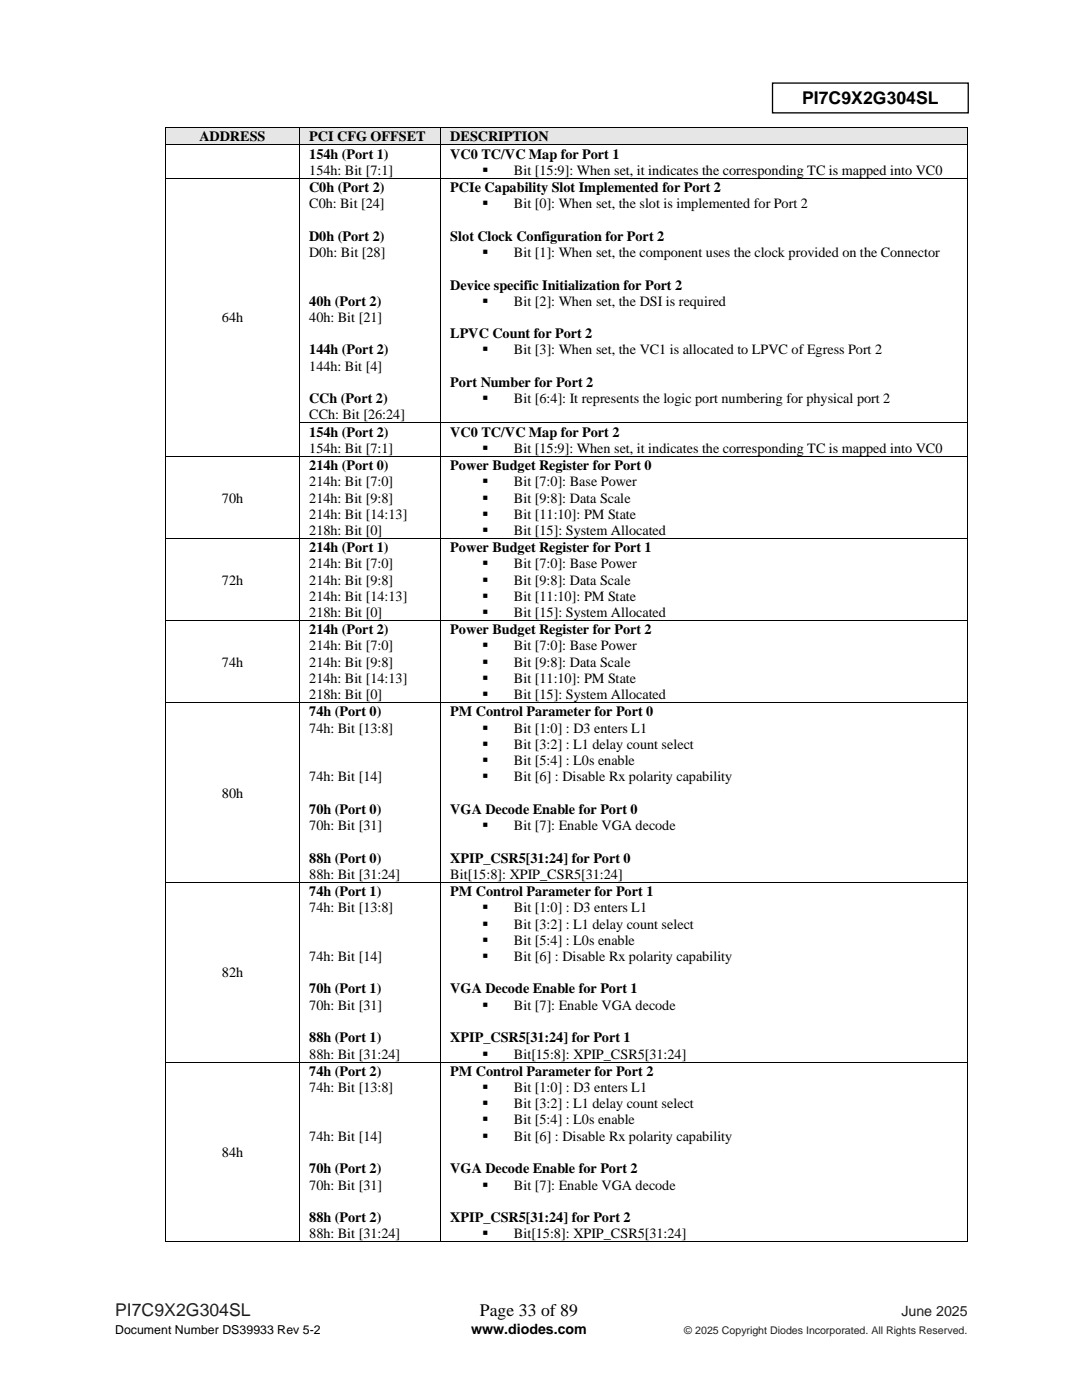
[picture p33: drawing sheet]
<svg xmlns="http://www.w3.org/2000/svg" width="216mm" height="279mm" viewBox="0 0 216 279" stroke-linecap="round" stroke-linejoin="round" font-family="sans-serif">
<defs><g id="words">
<g font-size="3.5">
<text x="160.1" y="20.8">PI7C9X2G304SL</text>
<text x="95.8" y="262.7">Page 33 of 89</text>
</g>
<text font-size="3.5" fill="#231f20" x="23" y="262.7">PI7C9X2G304SL</text>
<g font-size="2.8">
<text x="39.8" y="28.2">ADDRESS</text>
<text x="61.7" y="28.2">PCI CFG OFFSET</text>
<text x="89.8" y="28.2">DESCRIPTION</text>
<text x="61.7" y="31.7">154h (Port 1)</text>
<text x="61.7" y="34.9">154h: Bit [7:1]</text>
<text x="89.8" y="31.7">VC0 TC/VC Map for Port 1</text>
<text x="96.2" y="34.9">▪</text>
<text x="102.5" y="34.9">Bit [15:9]: When set, it indicates the corresponding TC is mapped into VC0</text>
<text x="61.7" y="38.3">C0h (Port 2)</text>
<text x="61.7" y="41.6">C0h: Bit [24]</text>
<text x="89.8" y="38.3">PCIe Capability Slot Implemented for Port 2</text>
<text x="96.2" y="41.6">▪</text>
<text x="102.5" y="41.6">Bit [0]: When set, the slot is implemented for Port 2</text>
<text x="61.7" y="48.1">D0h (Port 2)</text>
<text x="61.7" y="51.3">D0h: Bit [28]</text>
<text x="89.8" y="48.1">Slot Clock Configuration for Port 2</text>
<text x="96.2" y="51.3">▪</text>
<text x="102.5" y="51.3">Bit [1]: When set, the component uses the clock provided on the Connector</text>
<text x="89.8" y="57.8">Device specific Initialization for Port 2</text>
<text x="44.3" y="64.4">64h</text>
<text x="61.7" y="61">40h (Port 2)</text>
<text x="61.7" y="64.3">40h: Bit [21]</text>
<text x="96.2" y="61">▪</text>
<text x="102.5" y="61">Bit [2]: When set, the DSI is required</text>
<text x="61.7" y="70.7">144h (Port 2)</text>
<text x="89.8" y="67.5">LPVC Count for Port 2</text>
<text x="96.2" y="70.7">▪</text>
<text x="102.5" y="70.7">Bit [3]: When set, the VC1 is allocated to LPVC of Egress Port 2</text>
<text x="61.7" y="74">144h: Bit [4]</text>
<text x="89.8" y="77.2">Port Number for Port 2</text>
<text x="61.7" y="80.5">CCh (Port 2)</text>
<text x="61.7" y="83.7">CCh: Bit [26:24]</text>
<text x="96.2" y="80.5">▪</text>
<text x="102.5" y="80.5">Bit [6:4]: It represents the logic port numbering for physical port 2</text>
<text x="61.7" y="87.1">154h (Port 2)</text>
<text x="89.8" y="87.1">VC0 TC/VC Map for Port 2</text>
<text x="61.7" y="90.4">154h: Bit [7:1]</text>
<text x="61.7" y="93.8">214h (Port 0)</text>
<text x="89.8" y="93.8">Power Budget Register for Port 0</text>
<text x="96.2" y="90.4">▪</text>
<text x="102.5" y="90.4">Bit [15:9]: When set, it indicates the corresponding TC is mapped into VC0</text>
<text x="44.3" y="100.3">70h</text>
<text x="61.7" y="97">214h: Bit [7:0]</text>
<text x="61.7" y="100.3">214h: Bit [9:8]</text>
<text x="96.2" y="97">▪</text>
<text x="96.2" y="100.3">▪</text>
<text x="102.5" y="97">Bit [7:0]: Base Power</text>
<text x="102.5" y="100.3">Bit [9:8]: Data Scale</text>
<text x="61.7" y="103.5">214h: Bit [14:13]</text>
<text x="61.7" y="106.8">218h: Bit [0]</text>
<text x="96.2" y="103.5">▪</text>
<text x="96.2" y="106.8">▪</text>
<text x="102.5" y="103.5">Bit [11:10]: PM State</text>
<text x="102.5" y="106.8">Bit [15]: System Allocated</text>
<text x="61.7" y="110.2">214h (Port 1)</text>
<text x="61.7" y="113.4">214h: Bit [7:0]</text>
<text x="89.8" y="110.2">Power Budget Register for Port 1</text>
<text x="96.2" y="113.4">▪</text>
<text x="102.5" y="113.4">Bit [7:0]: Base Power</text>
<text x="44.3" y="116.7">72h</text>
<text x="61.7" y="116.7">214h: Bit [9:8]</text>
<text x="61.7" y="119.9">214h: Bit [14:13]</text>
<text x="96.2" y="116.7">▪</text>
<text x="96.2" y="119.9">▪</text>
<text x="102.5" y="116.7">Bit [9:8]: Data Scale</text>
<text x="102.5" y="119.9">Bit [11:10]: PM State</text>
<text x="61.7" y="123.2">218h: Bit [0]</text>
<text x="96.2" y="123.2">▪</text>
<text x="102.5" y="123.2">Bit [15]: System Allocated</text>
<text x="61.7" y="126.6">214h (Port 2)</text>
<text x="61.7" y="129.8">214h: Bit [7:0]</text>
<text x="89.8" y="126.6">Power Budget Register for Port 2</text>
<text x="96.2" y="129.8">▪</text>
<text x="102.5" y="129.8">Bit [7:0]: Base Power</text>
<text x="44.3" y="133.1">74h</text>
<text x="61.7" y="133.1">214h: Bit [9:8]</text>
<text x="61.7" y="136.3">214h: Bit [14:13]</text>
<text x="96.2" y="133.1">▪</text>
<text x="96.2" y="136.3">▪</text>
<text x="102.5" y="133.1">Bit [9:8]: Data Scale</text>
<text x="102.5" y="136.3">Bit [11:10]: PM State</text>
<text x="61.7" y="139.5">218h: Bit [0]</text>
<text x="61.7" y="143">74h (Port 0)</text>
<text x="89.8" y="143">PM Control Parameter for Port 0</text>
<text x="96.2" y="139.5">▪</text>
<text x="102.5" y="139.5">Bit [15]: System Allocated</text>
<text x="61.7" y="146.2">74h: Bit [13:8]</text>
<text x="96.2" y="146.2">▪</text>
<text x="96.2" y="149.5">▪</text>
<text x="102.5" y="146.2">Bit [1:0] : D3 enters L1</text>
<text x="102.5" y="149.5">Bit [3:2] : L1 delay count select</text>
<text x="61.7" y="155.9">74h: Bit [14]</text>
<text x="96.2" y="152.7">▪</text>
<text x="96.2" y="155.9">▪</text>
<text x="102.5" y="152.7">Bit [5:4] : L0s enable</text>
<text x="102.5" y="155.9">Bit [6] : Disable Rx polarity capability</text>
<text x="44.3" y="159.2">80h</text>
<text x="61.7" y="162.5">70h (Port 0)</text>
<text x="61.7" y="165.7">70h: Bit [31]</text>
<text x="89.8" y="162.5">VGA Decode Enable for Port 0</text>
<text x="96.2" y="165.7">▪</text>
<text x="102.5" y="165.7">Bit [7]: Enable VGA decode</text>
<text x="61.7" y="172.2">88h (Port 0)</text>
<text x="89.8" y="172.2">XPIP_CSR5[31:24] for Port 0</text>
<text x="61.7" y="175.4">88h: Bit [31:24]</text>
<text x="61.7" y="178.8">74h (Port 1)</text>
<text x="89.8" y="175.4">Bit[15:8]: XPIP_CSR5[31:24]</text>
<text x="89.8" y="178.8">PM Control Parameter for Port 1</text>
<text x="61.7" y="182.1">74h: Bit [13:8]</text>
<text x="96.2" y="182.1">▪</text>
<text x="96.2" y="185.3">▪</text>
<text x="102.5" y="182.1">Bit [1:0] : D3 enters L1</text>
<text x="102.5" y="185.3">Bit [3:2] : L1 delay count select</text>
<text x="61.7" y="191.8">74h: Bit [14]</text>
<text x="96.2" y="188.6">▪</text>
<text x="96.2" y="191.8">▪</text>
<text x="102.5" y="188.6">Bit [5:4] : L0s enable</text>
<text x="102.5" y="191.8">Bit [6] : Disable Rx polarity capability</text>
<text x="44.3" y="195.1">82h</text>
<text x="61.7" y="198.3">70h (Port 1)</text>
<text x="61.7" y="201.5">70h: Bit [31]</text>
<text x="89.8" y="198.3">VGA Decode Enable for Port 1</text>
<text x="96.2" y="201.5">▪</text>
<text x="102.5" y="201.5">Bit [7]: Enable VGA decode</text>
<text x="61.7" y="208">88h (Port 1)</text>
<text x="89.8" y="208">XPIP_CSR5[31:24] for Port 1</text>
<text x="61.7" y="211.3">88h: Bit [31:24]</text>
<text x="61.7" y="214.7">74h (Port 2)</text>
<text x="89.8" y="214.7">PM Control Parameter for Port 2</text>
<text x="96.2" y="211.3">▪</text>
<text x="102.5" y="211.3">Bit[15:8]: XPIP_CSR5[31:24]</text>
<text x="61.7" y="217.9">74h: Bit [13:8]</text>
<text x="96.2" y="217.9">▪</text>
<text x="96.2" y="221.2">▪</text>
<text x="102.5" y="217.9">Bit [1:0] : D3 enters L1</text>
<text x="102.5" y="221.2">Bit [3:2] : L1 delay count select</text>
<text x="61.7" y="227.7">74h: Bit [14]</text>
<text x="96.2" y="224.4">▪</text>
<text x="96.2" y="227.7">▪</text>
<text x="102.5" y="224.4">Bit [5:4] : L0s enable</text>
<text x="102.5" y="227.7">Bit [6] : Disable Rx polarity capability</text>
<text x="44.3" y="230.9">84h</text>
<text x="61.7" y="234.1">70h (Port 2)</text>
<text x="61.7" y="237.4">70h: Bit [31]</text>
<text x="89.8" y="234.1">VGA Decode Enable for Port 2</text>
<text x="96.2" y="237.4">▪</text>
<text x="102.5" y="237.4">Bit [7]: Enable VGA decode</text>
<text x="61.7" y="243.9">88h (Port 2)</text>
<text x="89.8" y="243.9">XPIP_CSR5[31:24] for Port 2</text>
<text x="61.7" y="247.1">88h: Bit [31:24]</text>
<text x="96.2" y="247.1">▪</text>
<text x="102.5" y="247.1">Bit[15:8]: XPIP_CSR5[31:24]</text>
<text x="94" y="266.1">www.diodes.com</text>
</g>
<text font-size="2.8" fill="#231f20" x="179.9" y="262.7">June 2025</text>
<text font-size="2.5" x="23" y="266.1">Document Number DS39933 Rev 5-2</text>
<text font-size="2.1" fill="#231f20" x="136.5" y="266.1">© 2025 Copyright Diodes Incorporated. All Rights Reserved.</text>
</g></defs>
<path d="M154.1 16.6h39.1v5.9h-39.1z" fill="none" stroke="#000" stroke-width=".26"/>
<g fill="#e6e6e6">
<path d="M33.1 25.6h26.6v3.2h-26.6z" fill-rule="evenodd"/>
<path d="M34.9 25.6h23v3.2h-23z" fill-rule="evenodd"/>
<path d="M59.9 25.6h28v3.2h-28z" fill-rule="evenodd"/>
<path d="M61.7 25.6h24.3v3.2h-24.3z" fill-rule="evenodd"/>
<path d="M88.1 25.6h104.9v3.2h-104.9z" fill-rule="evenodd"/>
<path d="M89.8 25.6h101.4v3.2h-101.4z" fill-rule="evenodd"/>
</g>
<g fill="#000">
<path d="M32.9 25.4h.2v.2h-.2z" fill-rule="evenodd"/>
<path d="M32.9 25.4h.2v.2h-.2z" fill-rule="evenodd"/>
<path d="M32.9 28.8h.2v.2h-.2z" fill-rule="evenodd"/>
<path d="M32.9 35.5h.2v.2h-.2z" fill-rule="evenodd"/>
<path d="M59.7 25.4h.1v.2h-.1z" fill-rule="evenodd"/>
<path d="M59.7 28.8h.1v.2h-.1z" fill-rule="evenodd"/>
<path d="M59.7 35.5h.1v.2h-.1z" fill-rule="evenodd"/>
<path d="M87.9 25.4h.1v.2h-.1z" fill-rule="evenodd"/>
<path d="M87.9 28.8h.1v.2h-.1z" fill-rule="evenodd"/>
<path d="M87.9 35.5h.1v.2h-.1z" fill-rule="evenodd"/>
<path d="M192.9 25.4h.2v.2h-.2z" fill-rule="evenodd"/>
<path d="M192.9 25.4h.2v.2h-.2z" fill-rule="evenodd"/>
<path d="M192.9 28.8h.2v.2h-.2z" fill-rule="evenodd"/>
<path d="M192.9 35.5h.2v.2h-.2z" fill-rule="evenodd"/>
<path d="M32.9 84.3h.2v.2h-.2z" fill-rule="evenodd"/>
<path d="M32.9 91h.2v.2h-.2z" fill-rule="evenodd"/>
<path d="M59.7 84.3h.1v.2h-.1z" fill-rule="evenodd"/>
<path d="M59.7 91h.1v.2h-.1z" fill-rule="evenodd"/>
<path d="M87.9 84.3h.1v.2h-.1z" fill-rule="evenodd"/>
<path d="M87.9 91h.1v.2h-.1z" fill-rule="evenodd"/>
<path d="M192.9 84.3h.2v.2h-.2z" fill-rule="evenodd"/>
<path d="M192.9 91h.2v.2h-.2z" fill-rule="evenodd"/>
<path d="M32.9 107.4h.2v.1h-.2z" fill-rule="evenodd"/>
<path d="M59.7 107.4h.1v.1h-.1z" fill-rule="evenodd"/>
<path d="M87.9 107.4h.1v.1h-.1z" fill-rule="evenodd"/>
<path d="M192.9 107.4h.2v.1h-.2z" fill-rule="evenodd"/>
<path d="M32.9 123.8h.2v.1h-.2z" fill-rule="evenodd"/>
<path d="M59.7 123.8h.1v.1h-.1z" fill-rule="evenodd"/>
<path d="M87.9 123.8h.1v.1h-.1z" fill-rule="evenodd"/>
<path d="M192.9 123.8h.2v.1h-.2z" fill-rule="evenodd"/>
<path d="M32.9 140.1h.2v.2h-.2z" fill-rule="evenodd"/>
<path d="M59.7 140.1h.1v.2h-.1z" fill-rule="evenodd"/>
<path d="M87.9 140.1h.1v.2h-.1z" fill-rule="evenodd"/>
<path d="M192.9 140.1h.2v.2h-.2z" fill-rule="evenodd"/>
<path d="M32.9 176h.2v.2h-.2z" fill-rule="evenodd"/>
<path d="M59.7 176h.1v.2h-.1z" fill-rule="evenodd"/>
<path d="M87.9 176h.1v.2h-.1z" fill-rule="evenodd"/>
<path d="M192.9 176h.2v.2h-.2z" fill-rule="evenodd"/>
<path d="M32.9 211.9h.2v.1h-.2z" fill-rule="evenodd"/>
<path d="M59.7 211.9h.1v.1h-.1z" fill-rule="evenodd"/>
<path d="M87.9 211.9h.1v.1h-.1z" fill-rule="evenodd"/>
<path d="M192.9 211.9h.2v.1h-.2z" fill-rule="evenodd"/>
<path d="M32.9 247.7h.2v.2h-.2z" fill-rule="evenodd"/>
<path d="M32.9 247.7h.2v.2h-.2z" fill-rule="evenodd"/>
<path d="M59.7 247.7h.1v.2h-.1z" fill-rule="evenodd"/>
<path d="M87.9 247.7h.1v.2h-.1z" fill-rule="evenodd"/>
<path d="M192.9 247.7h.2v.2h-.2z" fill-rule="evenodd"/>
<path d="M192.9 247.7h.2v.2h-.2z" fill-rule="evenodd"/>
</g>
<g fill="none" stroke="#000" stroke-width=".2">
<path d="M33 25.6v3.2M33 29v6.5M33 35.7v48.6M33.1 25.5h26.6M33.1 28.9h26.6M33.1 35.6h26.6M59.7 25.6v3.2M59.7 29v6.5M59.7 35.7v48.6M59.8 25.5h28.1M59.8 28.9h28.1M59.8 35.6h28.1"/>
<path d="M87.9 25.6v3.2M87.9 29v6.5M87.9 35.7v48.6M88 25.5h104.9M88 28.9h104.9M88 35.6h104.9M193 25.6v3.2M193 29v6.5M193 35.7v48.6M33 84.5v6.5M33 91.2v16.2M33.1 91.1h26.6"/>
<path d="M59.7 84.5v6.5M59.7 91.2v16.2M59.8 84.4h28.1M59.8 91.1h28.1M87.9 84.5v6.5M87.9 91.2v16.2M88 84.4h104.9M88 91.1h104.9M193 84.5v6.5M193 91.2v16.2M33 107.5v16.3M33.1 107.5h26.6"/>
<path d="M59.7 107.5v16.3M59.8 107.5h28.1M87.9 107.5v16.3M88 107.5h104.9M193 107.5v16.3M33 123.9v16.2M33.1 123.8h26.6M59.7 123.9v16.2M59.8 123.8h28.1M87.9 123.9v16.2M88 123.8h104.9M193 123.9v16.2"/>
<path d="M33 140.3v35.7M33.1 140.2h26.6M59.7 140.3v35.7M59.8 140.2h28.1M87.9 140.3v35.7M88 140.2h104.9M193 140.3v35.7M33 176.2v35.7M33.1 176.1h26.6M59.7 176.2v35.7M59.8 176.1h28.1M87.9 176.2v35.7"/>
<path d="M88 176.1h104.9M193 176.2v35.7M33 212v35.7M33.1 212h26.6M59.7 212v35.7M59.8 212h28.1M87.9 212v35.7M88 212h104.9M193 212v35.7M33.1 247.8h26.6M59.8 247.8h28.1M88 247.8h104.9"/>
</g>
<use href="#words"/>
</svg>
